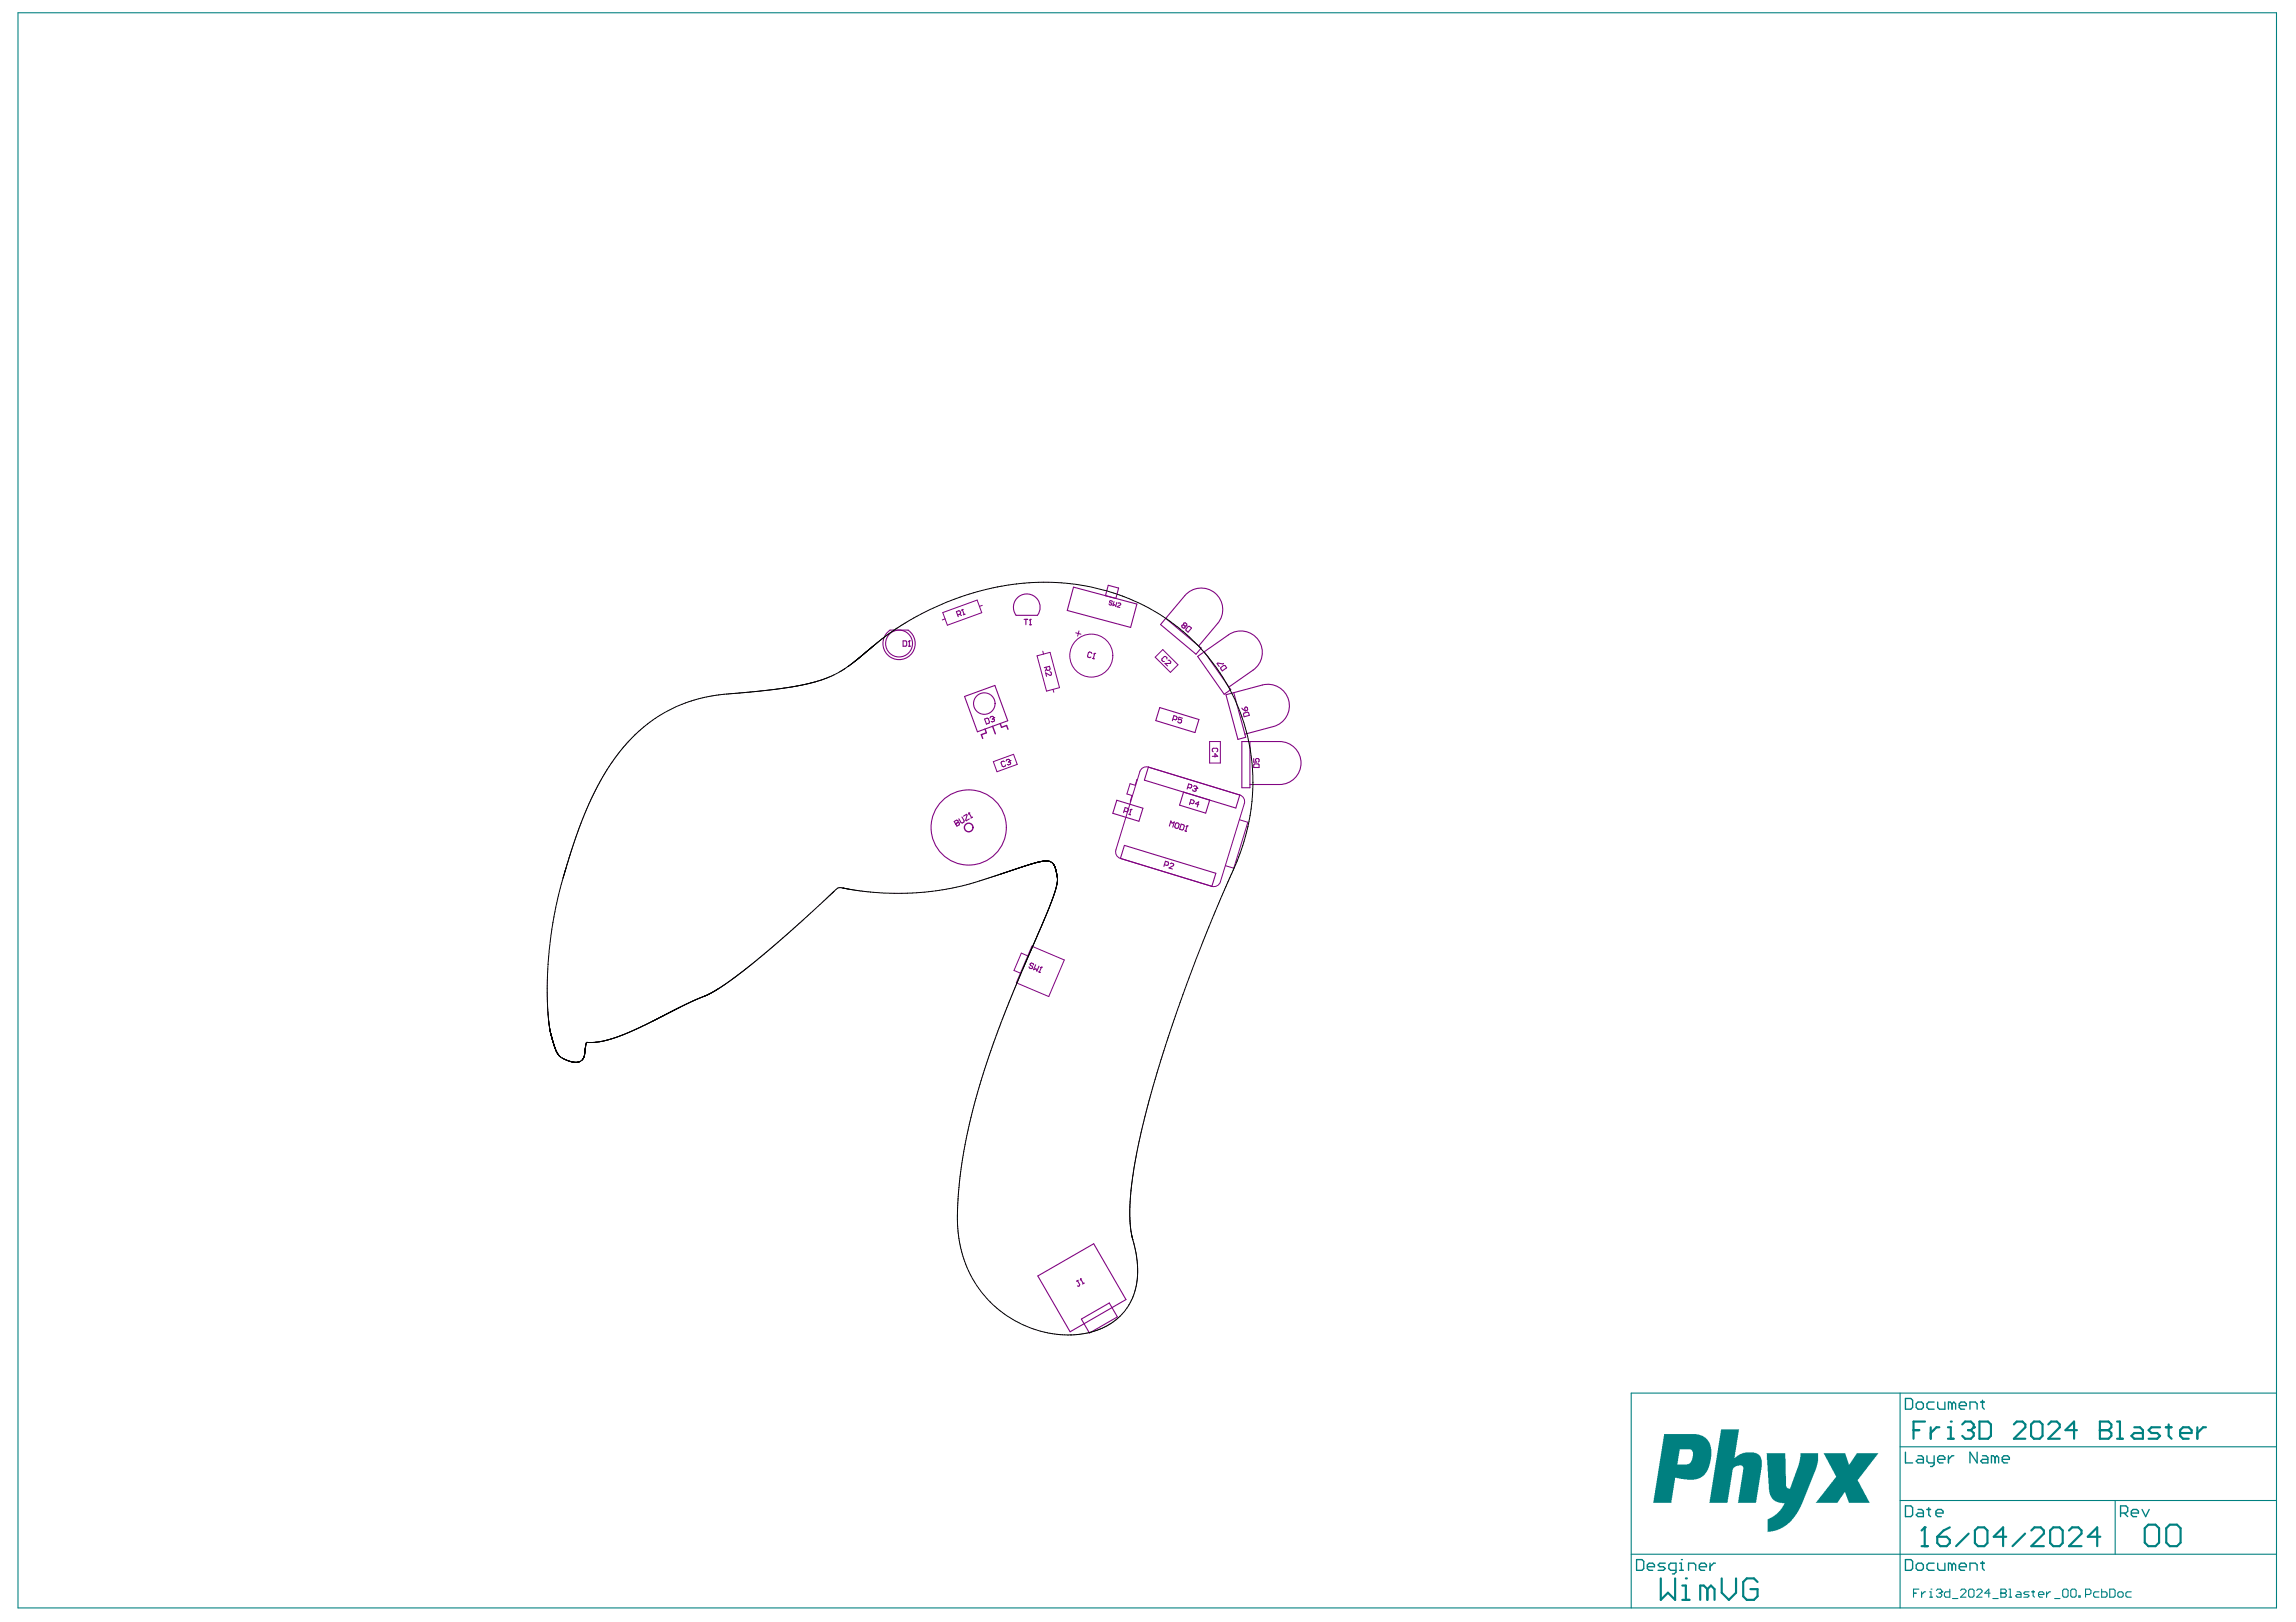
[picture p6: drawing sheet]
<svg xmlns="http://www.w3.org/2000/svg" width="297mm" height="210mm" viewBox="0 0 297 210" stroke-linecap="round" stroke-linejoin="round" font-family="sans-serif">
<g fill="none" stroke="#800080" stroke-width=".14">
<path d="M123.9 79.6l.3-.1 .1-.2-.1-.2-.1-.1-.4 .2 .3 .6M124.1 79.5l.3 .1M124.5 78.9h.1M124.5 78.9l-.1 .1M124.5 78.9l.2 .6M124.8 79.5l-.2 .1M131.5 77.5a1.73 1.73 0 0 1 2.4-.3 1.73 1.73 0 0 1 .3 2.4h-2.7a1.73 1.73 0 0 1 0-2.1zM138.9 76l8.2 2.2-.8 3-8.2-2.2zM143.4 75.7l1.3 .4-.3 1.3-1.4-.3zM115.1 81.5h2.4M115.1 81.6a2.09 2.09 0 0 0-.3 3.1 2.09 2.09 0 0 0 3.1 0 2.09 2.09 0 0 0-.4-3.1M116.8 82.9h.4l.1 .1v.5l-.1 .1h-.4z"/>
<path d="M117.5 83.6h.3M117.6 82.9h.1M117.6 82.9v.7M117.6 82.9l-.1 .1M124.8 90.1l3.9-1.4 1.7 4.6-3.9 1.4zM127.4 93.1l.3-.2 .2 .1 .1 .4-.1 .2-.3 .1zM128.5 93l.2 .2-.1 .1-.2 .1h-.2M128.5 93l-.1 .1M128.6 92.9h.1M128.6 92.9l-.2-.2-.3 .1v.1M128.6 92.9l-.1 .1M129.9 98.6l-.1-.1-.2 .1-.1 .1 .2 .5h.1l.2-.1 .1-.1"/>
<path d="M130.6 98.6l.2 .2-.1 .1-.2 .1-.2-.1M130.6 98.6h-.1M130.6 98.4h.1M130.6 98.4l-.2-.1h-.2v.2M130.6 98.4v.2M132.5 80.2h.5M132.7 80.2v.6M133.2 80.8h.2M133.3 80.2h.1M133.3 80.2v.6M133.3 80.2l-.1 .1M135.3 86.3l.1 .4 .2 .1 .2-.1 .1-.1-.1-.4-.7 .2"/>
<path d="M135.4 86.6l-.2 .3M135.8 86.9l.2 .1v.2v.2h-.2l-.5-.3 .1 .4M141.3 84.6l-.1-.2h-.2l-.2 .1-.1 .4 .1 .1 .2 .1 .1-.1M141.3 85.2l.3 .1M141.6 84.6h.1M141.6 84.6l-.2 .6M141.6 84.6h-.1M148.6 99.3l11.8 3.6-.5 1.7-11.8-3.6zM150 91.6l5.1 1.5-.5 1.7-5.1-1.5zM150.8 80l4.6 3.9-.7 .8-4.6-3.9 3.2-3.7a2.78 2.78 0 0 1 3.9-.4 2.78 2.78 0 0 1 .3 4l-2.4 2.9M151 85.3v-.2l-.2-.1h-.2l-.3 .3v.1l.2 .2h.1M151.1 85.4h.2l.2 .2-.1 .3h-.7l.3 .3"/>
<path d="M151.7 93.1l.4 .1 .1-.1 .1-.2-.1-.2-.3-.1-.2 .7M153 92.9l-.5-.1-.1 .3h.4l.1 .2-.1 .2-.1 .1-.3-.1v-.1M153.1 80.9l.1-.3h.2l.1 .2v.2h-.2M153.1 80.9h-.1l-.1 .2 .2 .2h.1l.1-.3M153.1 80.9l.2 .1M153.7 81.1h.2l.3 .2-.5 .5-.3-.2v-.2zM155.8 84.3l3.4 4.9-.8 .6-3.5-4.9 4-2.7a2.78 2.78 0 0 1 3.9 .6 2.78 2.78 0 0 1-.7 3.9l-3.1 2.2M156.8 97.9h.7l-.3-.4v.5M157 97.3l-.2-.1v-.3l.2-.1h.4l.1 .1v.3l-.1 .1M158 86.4l.3-.3h.2l.2 .3-.6 .4-.2-.3zM158.3 85.9h-.1l-.6-.1-.1 .1 .2 .4M159.6 89.6l1.6 5.8-1 .3-1.6-5.8 4.7-1.3a2.78 2.78 0 0 1 3.4 2 2.78 2.78 0 0 1-2 3.4l-3.6 1"/>
<path d="M160.7 91.6l.4 .4M160.9 92.3l.5-.1h.1l.1 .4-.6 .2-.1-.4zM161.1 91.5l.3 .1v.2l-.1 .1-.2 .1-.1-.3zM161.7 96v5.9h-1v-5.9h4.8a2.78 2.78 0 0 1 2.8 2.7 2.78 2.78 0 0 1-2.8 2.8h-3.8M162.2 99l.1-.1h.5l.1 .1v.3h-.7zM162.2 98.2v.4h.3l-.1-.3 .1-.1h.3l.1 .1v.2l-.1 .1M123.4 106.3l.3-.2 .2 .1v.2l.2 .2v.1l-.3 .2zM123.6 106.6h.1M123.9 106.4l-.3 .2M124.4 105.7l.3 .5v.2l-.2 .1h-.2l-.3-.5M124.7 105.6l.4-.2v.1l-.2 .6 .1 .1 .4-.2M125.4 105.2h.1"/>
<path d="M125.4 105.2l.3 .6M125.4 105.2l-.1 .2M125.8 105.8l-.2 .1M144.5 103.6l3.4 1-.6 1.7-3.3-1.1zM145.4 105l.4 .1 .1-.1 .1-.2-.1-.2-.3-.1-.2 .7M145.5 109.4l11.8 3.6-.5 1.7-11.8-3.6zM146 105.4h.2M146.3 104.7h.1M146.3 104.7l-.1 .1M146.3 104.7l-.2 .7M150.6 111.9l.4 .1 .1-.1 .1-.2-.1-.1-.3-.1-.2 .6M151.3 106.9l.2-.7 .1 .3 .3-.1-.2 .6"/>
<path d="M151.4 111.8l.2-.1 .2 .1 .1 .1-.1 .1-.6 .3 .5 .2M152.1 106.6l.2-.1h.2l.1 .2-.2 .4-.1 .1-.2-.1-.1-.1zM152.8 106.6l.3 .1 .1 .2-.1 .4-.2 .1-.3-.1zM153.1 102.5l-.5 1.7 3.4 1 .5-1.7M153.3 107.5l.2 .1M153.6 106.9h.1M153.6 106.9l-.2 .6M153.6 106.9l-.2 .1M153.6 101.9l.4 .1 .1-.1 .1-.2-.1-.2-.3-.1-.2 .7M153.9 103.9l.4 .1 .1-.1 .1-.2-.1-.1-.3-.1-.2 .6M154.4 101.8l.2-.1 .2 .1v.2M154.6 102l.1 .1"/>
<path d="M154.7 102.1l.1 .1-.2 .2-.2-.1-.1-.1M154.8 102h.1M154.8 102l-.1 .1M155.1 104.1l-.5-.1 .5-.2-.2 .6M133.7 124.9v-.2l-.2-.1-.2 .1v.2l.2 .1 .1 .2-.2 .2-.2-.1-.1-.2M134 124.8l-.3 .7 .3-.1 .1 .3 .3-.7M134.4 125.8l.2 .1M134.7 125.2h.1M134.7 125.2l-.2 .6M134.7 125.2h-.1M134.3 165.1l7.2-4.1 4.2 7.2-7.3 4.1zM139.5 165.7l-.2 .1 .1-.1 .3 .5-.2 .3-.1-.1"/>
<path d="M139.8 165.5h.1M139.8 165.5l.3 .6M139.8 165.5v.2M139.9 170.7l3.6-2.1 1.1 1.8-3.7 2.1zM140.2 166l-.2 .2"/>
<circle cx="116.3" cy="83.3" r="1.74"/>
<circle cx="127.3" cy="91" r="1.39"/>
<circle cx="125.3" cy="107.1" r="4.9"/>
</g>
<path d="M127.4 94.3l.2 .5-.6 .3 .1 .5M128.4 94l.4 1M129.4 93.6l.2 .5 .6-.2 .2 .5" fill="none" stroke="#800080" stroke-width=".18"/>
<g fill="none" stroke="#800080" stroke-width=".13">
<path d="M122 79.3l4.4-1.6 .6 1.6-4.4 1.6zM127.1 78.3l-.4 .2M143.9 77.9l-.2-.2-.1 .1v.2l.3 .2-.2 .1-.2-.1M144.1 77.8l-.1 .6 .2-.1 .1 .2 .2-.6M144.6 78.1l.2-.1 .2 .2-.5 .3 .4 .1M122.3 80.1l-.4 .1M128.5 98.6l2.6-1 .5 1.3-2.6 1zM134.2 84.9l1.6-.5 1.3 4.6-1.7 .4zM134.9 84.3l.1 .3M136.2 89.2l.1 .4M139.2 81.9l.6 .2M139.6 81.6l-.2 .7"/>
<path d="M147.6 99.5l.6-.3 .4 .1 11.8 3.6a.88 .88 0 0 1 .6 1.1l-3.1 10.1a.88 .88 0 0 1-1.1 .6l-11.8-3.6a.88 .88 0 0 1-.6-1.1l3.1-10.1zM149.4 85l1-.9 2 1.9-1 1zM156.5 96h1.4v2.7h-1.4zM147.1 100.9l-.2 .7-.7-.2-.4 1.3 .7 .3-.2 .7M160.4 106.1l1 .3-1.8 6-1.1-.4M133 123.7l-.9-.4-.9 2.3 .8 .3M133.5 122.5l4.2 1.7-2 4.8-4.2-1.8z"/>
<circle cx="141.2" cy="84.8" r="2.78"/>
</g>
<circle cx="125.3" cy="107.1" r=".56" fill="none" stroke="#800080" stroke-width=".17"/>
<g fill="#008080">
<path d="M222.7 185h2.3l-.6 3.7 .7-.5 .7-.2h1.3l.4 .2 .3 .4 .1 .4v.9l-.7 4.6h-2.4l.7-4.2a.58 .58 0 0 0-.1-.6h-.7l-.3 .2a.59 .59 0 0 0-.3 .6l-.6 4h-2.4z"/>
<path d="M228.5 188.1h2.5l.1 4.2 .2 .3 .1 .1 .2-.1 1.1-3.1 .2-.9v-.5h2.3v1l-.3 1.3-1.9 4.6-.8 1.2-1 1.2-1 .5-.8 .3-.7 .1v-1.2a.45 .45 0 0 1 .4-.7l.7-.4 .6-.6 .5-.9h-.7l-.6-.2-.4-.4-.2-.4-.2-.7z"/>
<path d="M235.9 188.1h2.8l.5 1.4 .2-.1 .8-1.3h2.8l-2.6 3.3a.38 .38 0 0 0 .1 .5l1.4 2.6h-2.7l-.5-1.4h-.1l-.9 1.4h-2.8l2.2-2.8 .2-.3a.34 .34 0 0 0 .1-.6z"/>
<path d="M215.3 185.6h4.2l.8 .2 .6 .5 .4 .7 .1 .5-.1 1.4-.2 .8-.3 .7-.4 .6-.4 .2-.8 .3h-.9l-1.6-.3-.5 3.3h-2.3zM217.3 187.6l-.3 1.9h1.3l.3-.1 .3-.5 .1-.7a.57 .57 0 0 0-.3-.6z"/>
</g>
<g fill="none" stroke="#008080" stroke-width=".14">
<path d="M2.3 1.7h292.2v206.4h-292.2zM245.8 187.2h48.7M245.8 194.2h48.7M245.8 180.3v27.8M273.6 194.2v6.9M294.5 180.3h-83.5v27.8M211 201.1h83.5M247.6 206.2h.3M248.3 205.7h-.7v1M248.6 206v.7M249.1 206h-.2l-.3 .3M249.6 206h.2v.7"/>
<path d="M249.6 206.7h.4M249.8 205.7h.1M250.5 205.8l.2-.1h.3l.2 .1v.2M250.9 206.2h.1M251 206.2l.2 .1v.2l-.2 .2h-.3l-.2-.2M251.2 206h.1M251.2 206l-.2 .2M252.3 205.7v1h-.6l-.1-.2v-.3l.1-.2h.6M252.6 206.9h.7M253.6 205.8l.2-.1h.4l.1 .1v.2l-.7 .7h.7M254.7 205.8l.2-.1h.3l.2 .1v.7l-.2 .2h-.3l-.2-.2zM255.7 205.8l.2-.1h.3l.2 .1v.2l-.7 .7h.7"/>
<path d="M257.5 206.2h-.7l.5-.5v1M257.8 206.9h.7M258.9 206.2h.1M258.9 205.7h.5l.2 .1v.2l-.2 .2 .2 .1v.2l-.2 .2h-.5zM258.9 206.2h.5M259.9 205.7h.2v1M259.9 206.7h.3M260.9 206h.4l.2 .2v.5h-.6l-.1-.2 .1-.2h.6M262.5 206h-.5l-.2 .2 .2 .1h.3l.2 .2-.2 .2h-.5M262.9 206h.3M263 205.8v.7l.2 .2M263.7 206.3h.7v-.1l-.2-.2h-.3l-.2 .2v.3l.2 .2h.3"/>
<path d="M264.8 206v.7M265.3 206h-.2l-.3 .3M265.8 206.9h.7M267 205.7h.4l.2 .1v.7l-.2 .2h-.4l-.1-.2v-.7zM267.9 205.8l.2-.1h.3l.2 .1v.7l-.2 .2h-.3l-.2-.2zM268.9 206.5h.2v.2h-.2zM269.8 206.3h.5l.2-.1v-.4l-.2-.1h-.5v1M271.6 206h-.6l-.1 .2v.3l.1 .2h.6M271.9 205.7v1h.5l.2-.2v-.3l-.2-.2h-.5M272.9 205.7h.6l.1 .1v.7l-.1 .2h-.6zM274 206.2l.2-.2h.3l.2 .2v.3l-.2 .2h-.3l-.2-.2zM275.7 206h-.5l-.2 .2v.3l.2 .2h.5"/>
</g>
<g fill="none" stroke="#008080" stroke-width=".28">
<path d="M247.6 185.1h.7M249 197.7h.1M249 197.7v2.4M249 197.7l-.4 .4M249 184h-1.4v2.2M249.8 184.7v1.5M250.6 198.9h1.2l.5 .4v.4l-.5 .4h-.8l-.4-.4zM250.9 184.7h-.4l-.7 .7M252 184.7h.4v1.5M252 186.2h.7M252.3 197.7l-.9 .4-.8 .8M252.4 184h.1"/>
<path d="M253.9 184.3l.3-.3h.8l.3 .3v.4M254.6 185.1h.4M254.7 198.5l-1.6 1.6M255 185.1l.3 .3v.4l-.3 .4h-.8l-.3-.4M255.3 184.7h.1M255.3 184.7l-.3 .4M255.5 198.1l.4-.4h.8l.4 .4v1.6l-.4 .4h-.8l-.4-.4zM256.1 184h1.1l.4 .3v1.5l-.4 .4h-1.1zM259.6 198.9h-1.7l1.2-1.2v2.4M260.5 184.3l.4-.3h.8l.3 .3v.4l-1.5 1.5h1.5M262 198.5l-1.6 1.6M262.8 184.3l.3-.3h.8l.3 .3v1.5l-.3 .4h-.8l-.3-.4z"/>
<path d="M262.8 198.1l.4-.4h.8l.4 .4v.4l-1.6 1.6h1.6M265 184.3l.4-.3h.7l.4 .3v.4l-1.5 1.5h1.5M265.2 198.1l.4-.4h.9l.4 .4v1.6l-.4 .4h-.9l-.4-.4zM267.7 198.1l.4-.4h.8l.4 .4v.4l-1.6 1.6h1.6M268.7 185.1h-1.5l1.1-1.1v2.2M271.7 185.1h.1M271.7 184h1.1l.3 .3v.4l-.3 .4 .3 .3v.4l-.3 .4h-1.1zM271.7 185.1h1.1M271.7 198.9h-1.6l1.2-1.2v2.4M273.9 184h.4v2.2M273.9 186.2h.7M276.1 184.7h.8l.3 .4v1.1h-1.1l-.4-.4 .4-.4h1.1"/>
<path d="M277.5 197.8l.4-.5h1l.4 .5v1.8l-.4 .5h-1l-.4-.5zM279.5 184.7h-1.2l-.3 .4 .3 .3h.8l.4 .4-.4 .4h-1.1M280.2 184.7h.7M280.3 197.8l.4-.5h.9l.5 .5v1.8l-.5 .5h-.9l-.4-.5zM280.6 184.3v1.5l.3 .4M282.1 185.4h1.4v-.3l-.3-.4h-.8l-.3 .4v.7l.3 .4h.8M284.3 184.7v1.5M285.4 184.7h-.4l-.7 .7M214.9 204.3v2.7l.9-.9 .9 .9v-2.7M217.6 207h1M217.6 205.2h.5v1.8M218.1 204.3h.1"/>
<path d="M220.9 205.7l-.5-.5h-.4v1.8M220.9 205.7v1.3M220.9 205.7l.5-.5 .4 .5v1.3M222.7 204.3v1.8l1 .9 .9-.9v-1.8M227.4 204.7l-.5-.4h-.9l-.5 .4v1.9l.5 .4h.9l.5-.4v-.9h-.9M248.6 200.1h.8"/>
</g>
<g fill="none" stroke="#008080" stroke-width=".17">
<path d="M246.5 194.9h.7l.2 .2v.9l-.2 .3h-.7zM246.5 181h.7l.2 .2v.9l-.2 .3h-.7zM246.5 187.9v1.4h.9M247.9 181.7l.2-.3h.5l.2 .3v.4l-.2 .3h-.5l-.2-.3zM248.1 195.3h.5l.2 .3v.7h-.7l-.2-.3 .2-.2h.7M248.1 188.4h.5l.2 .2v.7h-.7l-.2-.2 .2-.2h.7M249.3 195.3h.5M249.3 188.4v.7l.2 .2h.7M249.5 195.1v.9l.3 .3M250.2 181.4h-.7l-.2 .3v.4l.2 .3h.7M250.2 188.4v1.1l-.2 .3h-.2M250.5 195.8h.9v-.2l-.3-.3h-.4l-.2 .3v.4l.2 .3h.4"/>
<path d="M250.7 181.4v.7l.2 .3h.7v-1M250.7 188.9h.9v-.3l-.2-.2h-.5l-.2 .2v.5l.2 .2h.5M252.1 188.4v.9M252.5 181.7l-.2-.3h-.2v1M252.5 181.7v.7M252.5 181.7l.3-.3 .2 .3v.7M252.8 188.4h-.3l-.4 .5M253.5 181.9h.9v-.2l-.2-.3h-.5l-.2 .3v.4l.2 .3h.5M254.9 182.4v-1h.7l.2 .3v.7M255.8 187.9v1.4l-.9-1.4v1.4M256.2 181.4h.5M256.5 188.4h.4l.3 .2v.7h-.7l-.3-.2 .3-.2h.7"/>
<path d="M256.5 181.2v.9l.2 .3M258.1 188.6l-.2-.2h-.3v.9M258.1 188.6v.7M258.1 188.6l.2-.2 .3 .2v.7M259 188.9h1v-.3l-.3-.2h-.4l-.3 .2v.5l.3 .2h.4M274.3 195.8h.7l.3-.2v-.5l-.3-.2h-.7v1.4M274.8 195.8l.5 .5M275.7 195.8h1v-.2l-.3-.3h-.4l-.3 .3v.4l.3 .3h.4M277.1 195.3l.5 1 .4-1M211.7 201.8h.7l.3 .3v.9l-.3 .2h-.7zM213.1 202.8h.9v-.3l-.2-.2h-.4l-.3 .2v.5l.3 .2h.4M215.4 202.3h-.7l-.2 .2 .2 .3h.5l.2 .2-.2 .2h-.7"/>
<path d="M216.8 203.2h-.7l-.2-.2v-.5l.2-.2h.7v1.1l-.2 .3h-.2M217.3 203.2h.5M217.3 202.3h.2v.9M217.5 201.8h.1M218.5 203.2v-.9h.6l.3 .2v.7M219.8 202.8h1v-.3l-.3-.2h-.4l-.3 .2v.5l.3 .2h.4M221.2 202.3v.9M221.9 202.3h-.2l-.5 .5M246.5 201.8h.7l.2 .3v.9l-.2 .2h-.7zM247.9 202.5l.2-.2h.5l.2 .2v.5l-.2 .2h-.5l-.2-.2zM250.2 202.3h-.7l-.2 .2v.5l.2 .2h.7M250.7 202.3v.7l.2 .2h.7v-.9"/>
<path d="M252.5 202.5l-.2-.2h-.2v.9M252.5 202.5v.7M252.5 202.5l.3-.2 .2 .2v.7M253.5 202.8h.9v-.3l-.2-.2h-.5l-.2 .2v.5l.2 .2h.5M254.9 203.2v-.9h.7l.2 .2v.7M256.2 202.3h.5M256.5 202.1v.9l.2 .2"/>
</g>
<g fill="none" stroke="#000" stroke-width=".13">
<path d="M109.8 86.2h.1M109.8 86.2l-1.2 .8-1.3 .6-1.5 .5-1.6 .5-3.9 .6-6.9 .7-2.2 .3a20.2 20.2 0 0 0-13.1 10.1l-1.3 2.5-1.2 2.7-1.2 3.2-1.2 3.8M110 86l-.2 .2M110.1 86l-.1 .1M110.2 85.9l-.1 .1M110.3 85.8h.1M110.4 85.7l-.3 .3M110.5 85.7l-.1 .1M110.5 85.6v.1M110.8 85.4l-.2 .2M110.8 85.4h.1M110.9 85.4h.1"/>
<path d="M110.9 85.4l-.4 .2M110.9 85.3v.1M111 85.2l-.1 .1M111.1 85.2h.1M111.2 85.1h-.1M111.2 85.1l-.3 .2M111.2 85.1h.1M111.3 85h.1M111.3 85l-.1 .1M111.4 85h-.1M111.4 84.9l-.1 .1M111.5 84.8l-.1 .1"/>
<path d="M111.5 84.8l-.1 .2M111.6 84.8h-.1M111.6 84.7v.1M111.7 84.6l-.1 .2M111.8 84.6h-.1M111.8 84.6h.1M111.9 84.5h.1M112 84.5h-.1M112 84.4h.1M112.1 84.4h.1M112.1 84.4l-.3 .2M112.2 84.3l-.1 .1"/>
<path d="M112.3 84.2l-.1 .1M112.3 84.1v.1M112.4 84.1h.1M112.6 83.9h.1M112.7 83.8v.1M112.7 83.8h.1M112.8 83.8h.1M113 83.6l1.6-1.3 1.6-1.1a34.1 34.1 0 0 1 22.6-5.6 25.9 25.9 0 0 1 23.3 26.7l-.3 2.6-.5 2.8-.8 2.6-1.1 2.7a185.6 185.6 0 0 0-12.2 35.4l-.6 3.6-.4 3.2v2.7l.3 2.1M113 83.6l-.9 .7M113 83.6h.1M72.9 113.5h.1M73 113.2l-.1 .1"/>
<path d="M73 113.1h.1M73.1 112.9h.1M73.1 112.7l-.2 .7a52.4 52.4 0 0 0-2.1 16.9l.2 1.7M73.2 112.5l-.1 .3M109 114.9h-.3l-.4 .1-5.1 4.7-4.1 3.6-3.6 2.8-2.8 2M109 114.9h.1M109 114.9h.2M109.2 114.9h.1M109.2 114.9l.2 .1M109.3 115h.1M129.5 113.1l-.8 .3a36.5 36.5 0 0 1-19 1.6h-.4M129.5 113.1h.1"/>
<path d="M129.7 113h.1M129.8 113h.1M129.9 113l-.4 .1M130 112.9l-.1 .1M130 112.9h.1M130.1 112.9h-.1M130.1 112.9h.1M130.3 112.8l-.1 .1M130.4 112.8h-.1M130.5 112.8h-.1M130.5 112.8l-.4 .1M130.6 112.7l-.1 .1"/>
<path d="M130.6 112.7h.1M130.8 112.7h-.1M131 112.6l-.4 .1M131 112.6h.1M131.1 112.6h-.1M131.1 112.6h.1M131.2 112.5l-.1 .1M131.2 112.5h.1M131.3 112.5h-.1M131.3 112.5h.1M131.4 112.5h.1M131.5 112.4l-.1 .1"/>
<path d="M131.6 112.4l-.3 .1M131.7 112.4h-.2M131.7 112.4h-.1M131.8 112.3l-.1 .1M131.9 112.3h-.1M132 112.3h.1M132.2 112.2h.1M132.2 112.2l-.3 .1M132.3 112.2h-.1M132.3 112.2h.1M132.4 112.1h.1M132.4 112.1l-.1 .1"/>
<path d="M132.5 112.1h.1M132.5 112.1h-.1M132.6 112.1h.1M132.6 112.1h-.1M132.8 112l-.1 .1M132.8 112h.1M132.8 112h-.1M132.9 112h.1M133 111.9l-.1 .1M133.1 111.9l-.3 .1M133.2 111.9h-.1M133.3 111.9h-.1"/>
<path d="M133.3 111.9h.1M133.4 111.8l-.2 .1M133.4 111.8h.1M133.5 111.8h-.1M133.5 111.8h.1M133.6 111.8h-.1M133.6 111.8h.1M133.7 111.7h-.1M133.7 111.7l-.1 .1M133.7 111.7h.1M133.9 111.7h-.2M133.9 111.7h-.1"/>
<path d="M133.9 111.7h.1M134 111.7h-.1M134 111.6v.1M134.1 111.6h.1M134.1 111.6h-.1M134.3 111.6h-.2M134.4 111.5l-.1 .1M134.5 111.5h-.1M134.5 111.5h.1M134.6 111.5l-.5 .1M134.6 111.5h.1M134.7 111.5h-.1"/>
<path d="M134.7 111.5h.1M134.8 111.5h-.1M134.9 111.5h-.1M134.9 111.5h.1M134.9 111.4h.1M134.9 111.4v.1M135 111.4h-.1M135 111.4h.1M135.1 111.4h-.1M135.1 111.4h.1M135.2 111.4h-.1M135.3 111.4h-.3"/>
<path d="M135.3 111.4h-.1M135.3 111.4h.1M135.4 111.4h.1M135.4 111.4h-.1M135.5 111.4h.1M135.6 111.4h.1M135.6 117.9h.1M135.6 117.8h.1M135.7 111.4h.1M135.7 117.6l-4.3 9.9-2.1 5.5-2 5.8-1.6 5.6-1.2 5.8-.3 2.6-.3 2.7v2.1l.1 1.8 .2 1.8 .4 1.6a14.2 14.2 0 0 0 16 9.7l1.9-.6 1.6-.9a8.4 8.4 0 0 0 2.9-8.4l-.5-2.6M135.7 117.6l-.1 .1M135.7 111.4v.1"/>
<path d="M135.7 117.6h.1M135.7 111.5h.1M135.8 111.5h.1M135.8 117.3v.1M135.9 111.5h.1M135.9 117.1l-.2 .5M135.9 117.1h.1M135.9 117h.1M136 111.5h.1M136 111.5l.1 .1M136 116.8h.1M136.1 116.6h.1"/>
<path d="M136.1 111.6v.1M136.1 116.4v.1M136.1 111.7h.1M136.2 116.4l-.3 .7M136.2 111.7h.1M136.2 111.7v.1M136.2 111.8h.1M136.3 111.8h.1M136.3 116l-.2 .4M136.3 115.9v.1M136.3 111.9h.1M136.3 115.9h.1"/>
<path d="M136.4 111.9v.1M136.4 112h.1M136.4 112v.1M136.4 112.1h.1M136.4 112.1l.1 .1M136.5 112.1h.1M136.5 115.5h-.1M136.5 112.1v.1M136.5 112.2h.1M136.5 115.5h.1M136.5 115.4l-.2 .5M136.5 115.4h.1"/>
<path d="M136.5 112.2v.1M136.5 112.3h.1M136.5 112.3v.1M136.5 115.3h.1M136.5 115.3v.1M136.5 112.4h.1M136.6 112.4v.1M136.6 112.5h.1M136.6 112.5v.1M136.6 112.6h.1M136.6 112.6v.1M136.6 112.6v.2v-.1"/>
<path d="M136.6 112.7l.1 .1M136.6 114.9l-.1 .4M136.6 114.8v.1M136.6 112.8h.1M136.7 112.8h.1M136.7 112.8v.1M136.7 112.9h.1M136.7 112.9v.1M136.7 114.7l-.1 .1M136.7 114.7h.1M136.7 113v.1M136.7 113h.1"/>
<path d="M136.7 113.1v.1M136.7 113.1h.1M136.7 114.6v.1M136.7 114.6h.1M136.7 113.1v.2M136.7 113.2h.1M136.7 114.5v.1M136.7 114.5h.1M136.7 114.4v.1M136.7 113.3l.1 .1M136.7 114.4h.1M136.7 113.3h.1"/>
<path d="M136.8 113.4h.1M136.8 114.3l-.1 .1M136.8 114.3h.1M136.8 113.4v.2M136.8 114.2v.1M136.8 113.5h.1M136.8 114.2h.1M136.8 113.5v.1M136.8 114.1v.1M136.8 113.6h.1M136.8 114.1h.1M136.8 113.6v.1"/>
<path d="M136.8 113.7h.1M136.8 114h.1M136.8 113.7v.1M136.8 113.8h.1M136.8 113.9v.2M136.8 113.8v.1M71 132v.1M71 132l.1 .7M71 132.3h.1M71 132.4v.1M71.1 132.7v.6M71.1 132.7h.1"/>
<path d="M71.1 132.8h.1M71.1 133.3h.1M71.2 133.3v.2M71.2 133.3v.1zM71.2 133.5h.1M71.2 133.5v.1M71.2 133.6h.1M71.2 133.6v.1M71.2 133.7h.1M71.2 133.7l.1 .1M71.3 133.8h.1M71.3 133.8v.3"/>
<path d="M71.3 133.9h.1M71.3 133.9v.1M71.3 134h.1M71.3 134l.1 .2M71.3 134l.1 .3M71.3 134.1h.1M71.3 134.1l.1 .1M71.4 134.2h.1M71.4 134.2v.2M71.4 134.2v.1M71.4 134.3h.1M71.4 134.3l.1 .2"/>
<path d="M71.4 134.3v.1M71.4 134.4h.1M71.4 134.4l.1 .2M71.4 134.4v.1M71.4 134.5l.1 .2M71.5 134.5h.1M71.5 134.6h.1M71.5 134.6v.1M71.5 134.7h.1M71.5 134.7l.1 .2M71.5 134.7v.1M71.5 134.8h.1"/>
<path d="M71.5 134.8l.1 .1M71.6 134.9h.1M71.6 134.9v.1M71.6 135h.1M71.6 135v.1M71.6 135.1h.1M71.6 135.1l.1 .1M71.6 135.2h.1M71.7 135.2h.1M71.7 135.2v.1M71.7 135.2v.2M71.7 135.3h.1"/>
<path d="M71.7 135.3v.1M71.7 135.4h.1M71.7 135.4l.1 .1M71.7 135.4v.1M71.8 135.5h.1M71.8 135.5v.2M71.8 135.5v.1M71.8 135.6h.1M71.8 135.6v.1M71.8 135.7h.1M71.8 135.7l.1 .1M71.9 135.8h.1"/>
<path d="M71.9 135.8v.1M71.9 135.9v.1M71.9 135.9h.1M71.9 136l.1 .1M71.9 136h.1M72 136h.1M72 136v.1M72 136.1v.1M72 136.1h.1M72 136.2l.1 .1M72 136.2h.1M72.1 136.2v.1"/>
<path d="M72.1 136.3h.1M72.1 136.3v.1M72.1 136.4h.1M72.2 136.4h.1M72.2 136.4v.1M72.2 136.5h.1M72.3 136.5h.1M72.3 136.5v.1M72.3 136.6h.1M72.3 136.6l.1 .1M72.4 136.7h.1M72.4 136.7l.1 .1"/>
<path d="M72.5 136.8h.1M72.5 136.8l.3 .2M72.7 136.9h.1M72.8 137h.1M72.9 137h.1M72.9 137l.2 .1M73 137v.1M73.1 137.1h.1M73.1 137.1l.2 .1M73.2 137.2h.1M73.3 137.2l.2 .1M73.3 137.2h.1"/>
<path d="M73.4 137.2h.1M73.4 137.2l.1 .1M73.5 137.3h.1M73.6 137.3h.1M73.7 137.3l.1 .1M73.8 137.4h.2M73.9 137.4h.1M74 137.4h.1M74.1 137.4l.2 .1M74.1 137.4l.1 .1M74.3 137.5h.1M74.4 137.5h.1"/>
<path d="M74.5 137.5h.1M74.6 137.5h-.1M74.6 137.5h.1M74.7 137.5h-.1M74.7 137.5h.1M74.8 137.5h.1M74.8 137.4v.1M74.8 137.4h.1M74.9 137.4h.1M75 137.4h-.1M75 137.4h.1M75.3 137.1l-.3 .3"/>
<path d="M75.4 137.1h-.1M75.4 137.1h.1M75.4 137v.1M75.4 137h.1M75.5 137h-.1M75.5 137h.1M75.5 136.9v.1M75.5 136.9h.1M75.5 136.8v.1M75.5 136.8h.1M75.6 136.8h-.1M75.6 136.7v.1"/>
<path d="M75.6 136.6v.1M75.6 136.6h.1M75.6 136.5v.1M75.6 136.5h.1M75.6 136.4v.1M75.6 136.4h.1M75.7 136.3h.1M75.7 136.2v.1M75.7 136.2h.1M75.7 136.2l-.1 .2M75.7 136.1v.1M75.7 136.1h.1"/>
<path d="M75.7 136v.1M75.7 136h.1M75.7 135.9v.1M75.7 135.9h.1M75.7 135.8v.1M75.7 135.7h.1M75.7 135.7v.2M75.7 135.7v.1M75.7 135.6v.1M75.7 135.6h.1M75.7 135.5v.1M75.7 135.5h.1"/>
<path d="M75.8 135.4l-.1 .1M75.8 135.4l-.1 .2M75.8 135.4h.1M75.8 135.3v.1M75.8 135.3h.1M75.8 135.2v.1M75.8 135.2h.1M75.8 135.1h.1M75.8 135v.2M75.8 135h.1M76.3 134.9h-.4l-.1 .1M76.3 134.9h.1"/>
<path d="M77.9 134.8h.1M78 134.7l-1.7 .2M78.1 134.7h-.1M78.2 134.7h.1M78.3 134.7h.1M78.5 134.6h-.1M78.6 134.6h-.1M79.5 134.3h.1M80.3 134l-2.2 .7M80.3 134h.1M84.5 132.1h.1M84.5 132.1l-4.2 1.9"/>
<path d="M84.6 132.1h-.1M84.6 132.1h.1M84.7 132h-.1M84.8 132h-.1M84.8 132l-.2 .1M84.8 132h.1M84.9 131.9l-.1 .1M84.9 131.9h.1M85 131.8h.1M85.1 131.8h.1M85.1 131.8l-.2 .1M85.2 131.8h-.1"/>
<path d="M85.2 131.8h.1M85.3 131.7h-.1M85.3 131.7h.1M85.4 131.7h.1M85.5 131.6h-.1M85.5 131.6l-.3 .2M85.5 131.6h.1M85.6 131.6h-.1M85.6 131.6h.1M85.7 131.5h-.1M85.7 131.5l-.1 .1M85.7 131.5h.1"/>
<path d="M85.9 131.4l-.2 .1M85.9 131.4h.1M86 131.3v.1M86.1 131.3l-.2 .1M86.1 131.3h.1M86.2 131.3h-.1M86.2 131.2v.1M86.3 131.2h.1M86.4 131.2h-.1M86.4 131.1v.1M86.5 131.1h-.1M86.5 131.1l-.3 .1"/>
<path d="M86.6 131.1h-.1M86.7 131h-.1M86.7 131h.1M86.8 131l-.2 .1M86.8 130.9v.1M86.8 130.9h.1M86.9 130.9h-.1M86.9 130.9h.1M87 130.9h-.1M87 130.8v.1M87.1 130.8h-.1M87.1 130.8h.1"/>
<path d="M87.2 130.7l-.1 .1M87.3 130.7h-.1M87.3 130.7h.1M87.5 130.6l-.2 .1M87.5 130.6h-.1M87.5 130.6h.1M87.6 130.5l-.1 .1M87.6 130.5h.1M87.7 130.5h-.1M87.7 130.5h.1M87.8 130.4l-.1 .1M87.9 130.4h-.1"/>
<path d="M87.9 130.4h.1M89.6 129.6h-.1M89.7 129.5h.1M89.8 129.5h.1M90 129.4l-2.1 1M90.3 129.2l-.4 .2M90.5 129.2l-.2 .1M90.6 129.1h-.1M90.8 129h.1M90.9 129h.1M91.1 128.9h.1M91.1 128.9l-.7 .3"/>
<path d="M91.2 128.9h-.1M91.4 128.8l-.2 .1M91.5 128.8h-.1M91.5 128.8h.1M91.6 128.7h.1M91.8 128.6l-.4 .2M91.8 128.6h.1M91.9 128.6h-.1M91.9 128.6h.1M92 128.5h-.1M92 128.5h.1M92.1 128.5l-.2 .1"/>
<path d="M92.1 128.5h.1M92.3 128.3l-.2 .2M92.3 128.3h.1M92.4 128.3h.1M92.5 128.2h.1M92.6 128.2l-.3 .1M92.6 128.2h.1M92.6 128.1v.1M92.6 128.1h.1M92.7 128.1h-.1M92.8 128v.1M92.9 128h.1"/>
<path d="M146.4 160h.1M146.5 160.1h.1M146.5 160.3h.1M146.6 160.5h.1"/>
</g>
</svg>
